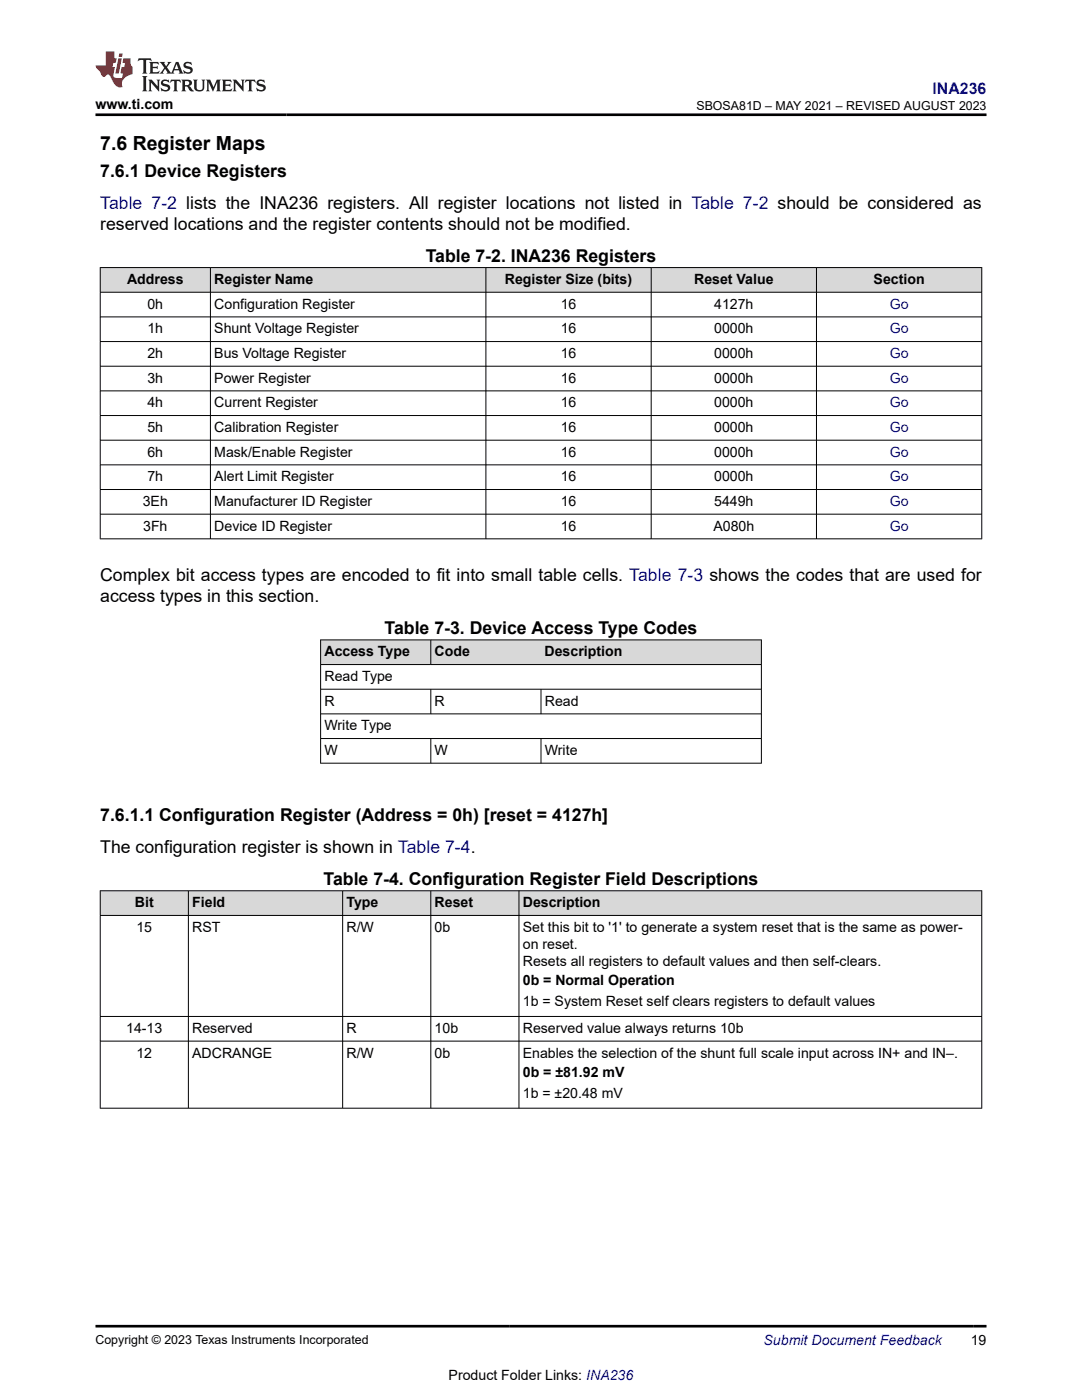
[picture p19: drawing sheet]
<svg xmlns="http://www.w3.org/2000/svg" width="216mm" height="279mm" viewBox="0 0 216 279" stroke-linecap="round" stroke-linejoin="round" font-family="sans-serif">
<defs><g id="words">
<text font-size="3.9" x="20" y="29.9">7.6 Register Maps</text>
<g font-size="3.5">
<text x="20" y="35.3">7.6.1 Device Registers</text>
<text x="20" y="45.9">reserved locations and the register contents should not be modified.</text>
<text x="84.9" y="52.2">Table 7-2. INA236 Registers</text>
<text x="20" y="116">Complex bit access types are encoded to fit into small table cells. Table 7-3 shows the codes that are used for</text>
<text x="20" y="120.2">access types in this section.</text>
<text x="76.7" y="126.5">Table 7-3. Device Access Type Codes</text>
<text x="20" y="163.9">7.6.1.1 Configuration Register (Address = 0h) [reset = 4127h]</text>
<text x="20" y="170.3">The configuration register is shown in Table 7-4.</text>
<text x="64.6" y="176.6">Table 7-4. Configuration Register Field Descriptions</text>
</g>
<text font-size="3.5" fill="#00f" x="20" y="41.7">Table 7-2 lists the INA236 registers. All register locations not listed in Table 7-2 should be considered as</text>
<text font-size="3.2" fill="#00f" x="186.1" y="18.7">INA236</text>
<g font-size="2.8">
<text x="19" y="21.8">www.ti.com</text>
<text x="25.3" y="56.7">Address</text>
<text x="42.8" y="56.7">Register Name</text>
<text x="100.7" y="56.7">Register Size (bits)</text>
<text x="138.5" y="56.7">Reset Value</text>
<text x="174.3" y="56.7">Section</text>
<text x="29.4" y="61.6">0h</text>
<text x="42.8" y="61.6">Configuration Register</text>
<text x="111.9" y="61.6">16</text>
<text x="142.5" y="61.6">4127h</text>
<text x="29.4" y="66.5">1h</text>
<text x="29.4" y="71.4">2h</text>
<text x="42.8" y="66.5">Shunt Voltage Register</text>
<text x="42.8" y="71.4">Bus Voltage Register</text>
<text x="111.9" y="66.5">16</text>
<text x="111.9" y="71.4">16</text>
<text x="142.5" y="66.5">0000h</text>
<text x="142.5" y="71.4">0000h</text>
<text x="29.4" y="76.4">3h</text>
<text x="42.8" y="76.4">Power Register</text>
<text x="111.9" y="76.4">16</text>
<text x="142.5" y="76.4">0000h</text>
<text x="29.4" y="81.3">4h</text>
<text x="42.8" y="81.3">Current Register</text>
<text x="111.9" y="81.3">16</text>
<text x="142.5" y="81.3">0000h</text>
<text x="29.4" y="86.2">5h</text>
<text x="42.8" y="86.2">Calibration Register</text>
<text x="111.9" y="86.2">16</text>
<text x="142.5" y="86.2">0000h</text>
<text x="29.4" y="91.1">6h</text>
<text x="42.8" y="91.1">Mask/Enable Register</text>
<text x="111.9" y="91.1">16</text>
<text x="142.5" y="91.1">0000h</text>
<text x="28.5" y="101">3Eh</text>
<text x="29.4" y="96">7h</text>
<text x="42.8" y="96">Alert Limit Register</text>
<text x="42.8" y="101">Manufacturer ID Register</text>
<text x="111.9" y="96">16</text>
<text x="111.9" y="101">16</text>
<text x="142.5" y="96">0000h</text>
<text x="142.5" y="101">5449h</text>
<text x="28.6" y="105.9">3Fh</text>
<text x="42.8" y="105.9">Device ID Register</text>
<text x="111.9" y="105.9">16</text>
<text x="142.3" y="105.9">A080h</text>
<text x="64.7" y="131">Access Type</text>
<text x="86.7" y="131">Code</text>
<text x="108.7" y="131">Description</text>
<text x="64.7" y="135.9">Read Type</text>
<text x="64.7" y="140.8">R</text>
<text x="86.7" y="140.8">R</text>
<text x="108.7" y="140.8">Read</text>
<text x="64.7" y="145.7">Write Type</text>
<text x="64.7" y="150.7">W</text>
<text x="86.7" y="150.7">W</text>
<text x="108.7" y="150.7">Write</text>
<text x="26.9" y="181">Bit</text>
<text x="27.2" y="186">15</text>
<text x="38.4" y="181">Field</text>
<text x="38.4" y="186">RST</text>
<text x="69.1" y="181">Type</text>
<text x="69.1" y="186">R/W</text>
<text x="86.7" y="181">Reset</text>
<text x="86.7" y="186">0b</text>
<text x="104.3" y="181">Description</text>
<text x="104.3" y="186">Set this bit to '1' to generate a system reset that is the same as power-</text>
<text x="104.3" y="189.4">on reset.</text>
<text x="104.3" y="192.7">Resets all registers to default values and then self-clears.</text>
<text x="104.3" y="196.6">0b = Normal Operation</text>
<text x="104.3" y="200.8">1b = System Reset self clears registers to default values</text>
<text x="25.2" y="206.1">14-13</text>
<text x="38.4" y="206.1">Reserved</text>
<text x="69.1" y="206.1">R</text>
<text x="86.7" y="206.1">10b</text>
<text x="104.3" y="206.1">Reserved value always returns 10b</text>
<text x="27.2" y="211.1">12</text>
<text x="38.4" y="211.1">ADCRANGE</text>
<text x="69.1" y="211.1">R/W</text>
<text x="86.7" y="211.1">0b</text>
<text x="104.3" y="211.1">Enables the selection of the shunt full scale input across IN+ and IN–.</text>
<text x="104.3" y="214.9">0b = ±81.92 mV</text>
<text x="104.3" y="219.1">1b = ±20.48 mV</text>
<text x="193.7" y="268.5">19</text>
<text x="89.5" y="275.3">Product Folder Links: INA236</text>
</g>
<g font-size="2.8" fill="#00f">
<text x="177.5" y="61.6">Go</text>
<text x="177.5" y="66.5">Go</text>
<text x="177.5" y="71.4">Go</text>
<text x="177.5" y="76.4">Go</text>
<text x="177.5" y="81.3">Go</text>
<text x="177.5" y="86.2">Go</text>
<text x="177.5" y="91.1">Go</text>
<text x="177.5" y="96">Go</text>
<text x="177.5" y="101">Go</text>
<text x="177.5" y="105.9">Go</text>
<text x="152.4" y="268.5">Submit Document Feedback</text>
</g>
<g font-size="2.5">
<text x="139" y="21.9">SBOSA81D – MAY 2021 – REVISED AUGUST 2023</text>
<text x="19" y="268.2">Copyright © 2023 Texas Instruments Incorporated</text>
</g>
</g></defs>
<g fill="#d8d8d8">
<path d="M20 53.4h175.9v4.9h-175.9z" fill-rule="evenodd"/>
<path d="M20.1 53.5h21.8v4.8h-21.8z" fill-rule="evenodd"/>
<path d="M42 53.5h54.9v4.8h-54.9z" fill-rule="evenodd"/>
<path d="M97 53.5h32.9v4.8h-32.9z" fill-rule="evenodd"/>
<path d="M130 53.5h32.9v4.8h-32.9z" fill-rule="evenodd"/>
<path d="M163 53.5h32.8v4.8h-32.8z" fill-rule="evenodd"/>
</g>
<g fill="none" stroke="#000" stroke-width=".2">
<path d="M19.9 53.4h176.1M19.9 58.3h176.1M20 53.3v54.3M42 53.3v54.3M97 53.3v54.3M129.9 53.3v54.3M162.9 53.3v54.3M195.9 53.3v54.3M19.9 63.2h176.1M19.9 68.2h176.1M19.9 73.1h176.1M19.9 78h176.1"/>
<path d="M19.9 82.9h176.1M19.9 87.9h176.1M19.9 92.8h176.1M19.9 97.7h176.1M19.9 102.6h176.1M19.9 107.5h176.1"/>
</g>
<g fill="#d8d8d8">
<path d="M64 127.7h87.9v4.9h-87.9z" fill-rule="evenodd"/>
<path d="M64 127.8h21.9v4.8h-21.9z" fill-rule="evenodd"/>
<path d="M86 127.8h22v4.8h-22z" fill-rule="evenodd"/>
<path d="M108 127.8h43.9v4.8h-43.9z" fill-rule="evenodd"/>
</g>
<g fill="none" stroke="#000" stroke-width=".2">
<path d="M63.9 127.7h88.1M63.9 132.6h88.1M63.9 137.5h88.1M64 127.6v24.8M86 127.6v5.1M86 137.5v5M108 137.5v5M151.9 127.6v24.8M63.9 142.5h88.1M63.9 147.4h88.1M63.9 152.3h88.1M86 147.4v5"/>
<path d="M108 147.4v5"/>
</g>
<g fill="#d8d8d8">
<path d="M20 177.8h175.9v4.9h-175.9z" fill-rule="evenodd"/>
<path d="M20.1 177.8h17.4v4.8h-17.4z" fill-rule="evenodd"/>
<path d="M37.7 177.8h30.6v4.8h-30.6z" fill-rule="evenodd"/>
<path d="M68.4 177.8h17.5v4.8h-17.5z" fill-rule="evenodd"/>
<path d="M86 177.8h17.5v4.8h-17.5z" fill-rule="evenodd"/>
<path d="M103.6 177.8h92.2v4.8h-92.2z" fill-rule="evenodd"/>
</g>
<path d="M19.9 177.8h176.1M20 177.7v43.5M37.6 177.7v43.5M68.4 177.7v43.5M86 177.7v43.5M103.6 177.7v43.5M195.9 177.7v43.5M19.9 182.7h176.1M19.9 202.9h176.1M19.9 207.8h176.1M19.9 221.2h176.1" fill="none" stroke="#000" stroke-width=".2"/>
<path d="M27.7 11.6l-.2 .6 .5-.2h.6v.1v2.2l-.2 .4h1l-.2-.4v-2.2v-.1h.5l.5 .2-.1-.6zM29.8 12.4l.2 .3v1.6l-.2 .4h1.9l.1-.6a1.08 1.08 0 0 1-1.3 .2v-.7h.6l.4 .2v-.7l-.4 .2h-.6v-.5l.2-.2a1 1 0 0 1 1 .3l-.1-.5zM31.8 12.4l1 1.1-1 1.2h.9l-.2-.2 .4-.8 .5 .8-.2 .2h1.6l-.2-.2 .1-.5h1l.1 .5-.1 .2h.9l-.2-.4-.8-1.9h-.5l-1 2.1-.8-1.1 .9-1h-.8l.2 .2-.5 .6-.3-.6 .1-.2zM35.2 12.8l.4 1h-.8zM36.8 12.5a.65 .65 0 0 0-.2 .7 .65 .65 0 0 0 .6 .5l.7 .1 .1 .3a.79 .79 0 0 1-.7 .4 .79 .79 0 0 1-.7-.5l.1 .7 .2-.1a.93 .93 0 0 0 1.1 0 .93 .93 0 0 0 .4-.9 1.46 1.46 0 0 0-1.2-.6l-.1-.3a1.09 1.09 0 0 1 1.2 .2l-.2-.6-.1 .1-.6-.2zM28.4 15.2l.2 .4v2.2l-.2 .4h1l-.2-.4v-2.2l.2-.4zM29.6 15.9l.2 .4v1.5l-.2 .4h.8l-.3-.4v-1.3l1.7 1.8v-2l.2-.4h-.8l.2 .2 .1 1.1-1.2-1.3zM32.3 16a.65 .65 0 0 0-.2 .8 .65 .65 0 0 0 .7 .4l.6 .2 .1 .2a.79 .79 0 0 1-.7 .4 .79 .79 0 0 1-.7-.5l.1 .7 .2-.1a.93 .93 0 0 0 1.1 .1 .93 .93 0 0 0 .4-1 1.46 1.46 0 0 0-1.2-.5l-.1-.4a1.09 1.09 0 0 1 1.2 .2l-.2-.6-.1 .1-.6-.1zM34.1 15.9l-.1 .6a.63 .63 0 0 1 .7-.3l.1 1.6-.3 .4h1l-.2-.4v-1.6a.66 .66 0 0 1 .8 .3l-.1-.6zM36.2 15.9l.2 .4v1.5l-.2 .4h.9l-.2-.2v-.7h.5l.1 .2a.79 .79 0 0 0 1.2 .6l-1-.9a.61 .61 0 0 0 .6-.6 .61 .61 0 0 0-.5-.7zM36.9 16.2h.2a.47 .47 0 0 1 .5 .1 .47 .47 0 0 1 .1 .5l-.2 .1-.6 .1zM38.5 15.9l.2 .2a2.27 2.27 0 0 0 .4 2 1.04 1.04 0 0 0 1.7-.7v-1.3l.2-.2h-.8l.2 .4v1.1a.6 .6 0 0 1-.6 .6 .6 .6 0 0 1-.6-.6v-1.1l.3-.4zM41.1 15.9l.2 .4v1.5l-.2 .4h.7l-.2-.4v-1.4l.9 1.9 .8-1.9v1.4l-.2 .4h1l-.3-.4v-1.5l.3-.4h-.8l-.7 1.5-.7-1.5zM44.3 15.9l.2 .4v1.5l-.2 .4h1.9l.1-.6a1.09 1.09 0 0 1-1.3 .2v-.7h.6l.4 .2v-.6l-.4 .2h-.6v-.6l.2-.1a1.01 1.01 0 0 1 1 .3l-.1-.6zM46.4 15.9l.3 .4v1.5l-.3 .4h.8l-.2-.4v-1.3l1.6 1.8v-2l.2-.4h-.7l.2 .2v1.1l-1.2-1.3zM49 15.9l-.1 .6a.63 .63 0 0 1 .8-.3v1.6l-.3 .4h1l-.2-.4v-1.6a.66 .66 0 0 1 .8 .3l-.1-.6zM51.4 16a.65 .65 0 0 0-.2 .8 .65 .65 0 0 0 .6 .4l.6 .2 .2 .2a.79 .79 0 0 1-.8 .4 .79 .79 0 0 1-.6-.5l.1 .7 .2-.1a.93 .93 0 0 0 1 .1 .93 .93 0 0 0 .5-1 1.46 1.46 0 0 0-1.3-.5l-.1-.4a1.09 1.09 0 0 1 1.3 .2l-.2-.6-.2 .1-.5-.1z" fill="#231f20"/>
<path d="M21.1 10.3v2.7h-2.1l.1 .4 .9 1a.95 .95 0 0 0 .9 .9 .59 .59 0 0 1 .6-.4 .59 .59 0 0 1 .5 .3l.4 .8a1.59 1.59 0 0 0 2.1 1.4 1.61 1.61 0 0 1 1-2.3l1-.3-.1-1.5a1.59 1.59 0 0 1-.4-1.7h-1.4l-.2 .9h.5l-.1 .9h-.5l-.2 .9v.3l.4 .1-.2 .9h-.6a.73 .73 0 0 1-1.1-.7l.3-1.5h-.5l.2-.9h.5l.2-.9h-.5v-1.3zM23.6 11.6l-.6 3.1h.7l.6-3.1zM23.8 10.7l-.1 .6h.7l.1-.6z" fill="#ed1c24"/>
<path d="M19 22.9h177.8M19 264.7h177.8" fill="none" stroke="#000" stroke-width=".53"/>
<use href="#words"/>
</svg>
